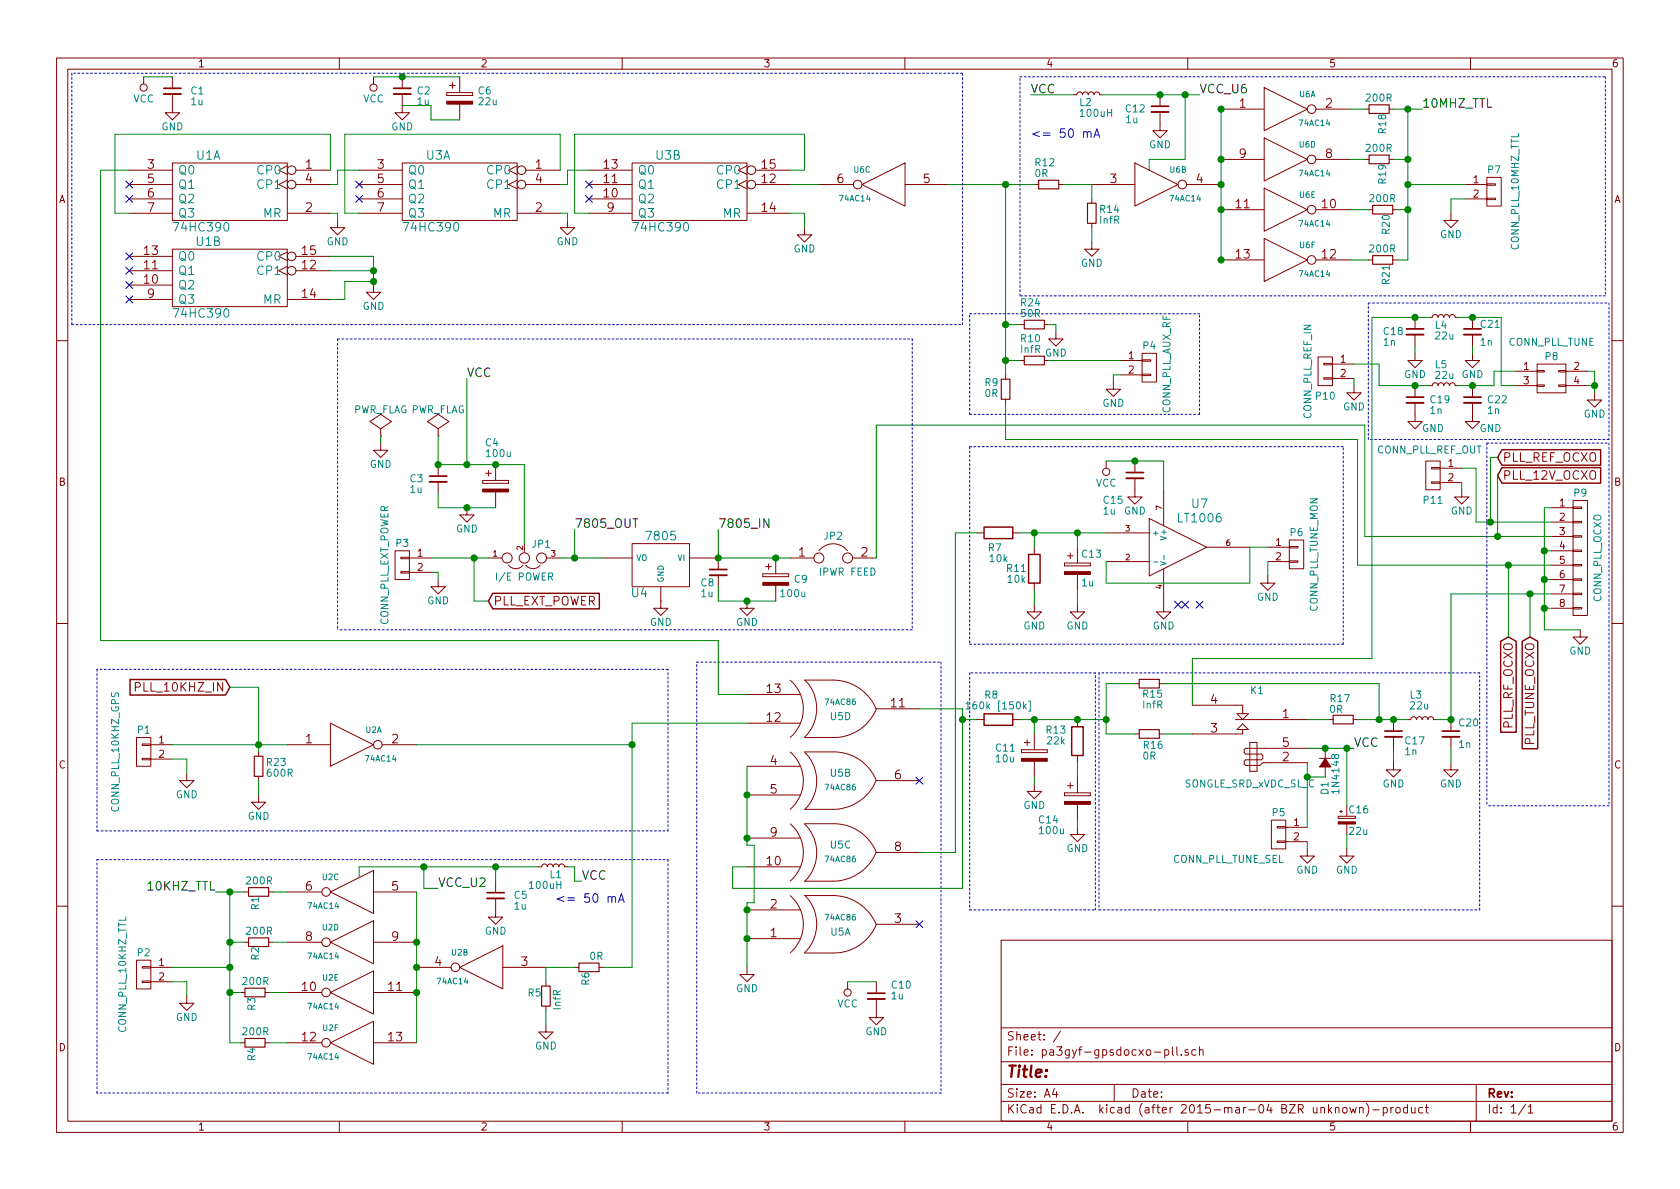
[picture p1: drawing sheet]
<svg xmlns="http://www.w3.org/2000/svg" width="297mm" height="210mm" viewBox="0 0 297 210" stroke-linecap="round" stroke-linejoin="round" font-family="sans-serif">
<defs><g id="words">
<text font-size="2.8" fill="#840000" x="178" y="190.5">Title:</text>
<g font-size="2.1">
<text x="182.2" y="16.5">VCC</text>
<text x="212.1" y="16.5">VCC_U6</text>
<text x="251.5" y="19">10MHZ_TTL</text>
<text x="82.5" y="66.7">VCC</text>
<text x="101.6" y="93.3">7805_OUT</text>
<text x="127" y="93.3">7805_IN</text>
<text x="239.4" y="132.1">VCC</text>
<text x="102.9" y="155.6">VCC</text>
<text x="26.3" y="157.5">10KHZ_TTL</text>
<text x="77.5" y="156.8">VCC_U2</text>
</g>
<g font-size="2.1" fill="#840000">
<text x="219.1" y="19">1</text>
<text x="234.4" y="19">2</text>
<text x="26.1" y="29.8">3</text>
<text x="54" y="29.8">1</text>
<text x="66.7" y="29.8">3</text>
<text x="94.7" y="29.8">1</text>
<text x="106.8" y="29.8">13</text>
<text x="134.7" y="29.8">15</text>
<text x="219.1" y="27.9">9</text>
<text x="234.4" y="27.9">8</text>
<text x="26.1" y="32.4">5</text>
<text x="26.1" y="34.9">6</text>
<text x="54" y="32.4">4</text>
<text x="66.7" y="32.4">5</text>
<text x="66.7" y="34.9">6</text>
<text x="94.7" y="32.4">4</text>
<text x="106.8" y="34.9">10</text>
<text x="106.8" y="32.4">11</text>
<text x="134.7" y="32.4">12</text>
<text x="148" y="32.4">6</text>
<text x="163.2" y="32.4">5</text>
<text x="196.3" y="32.4">3</text>
<text x="211.5" y="32.4">4</text>
<text x="26.1" y="37.5">7</text>
<text x="54" y="37.5">2</text>
<text x="66.7" y="37.5">7</text>
<text x="94.7" y="37.5">2</text>
<text x="107.4" y="37.5">9</text>
<text x="134.7" y="37.5">14</text>
<text x="218.5" y="36.8">11</text>
<text x="233.8" y="36.8">10</text>
<text x="25.5" y="47.6">11</text>
<text x="25.5" y="45.1">13</text>
<text x="53.4" y="47.6">12</text>
<text x="53.4" y="45.1">15</text>
<text x="218.5" y="45.7">13</text>
<text x="233.8" y="45.7">12</text>
<text x="25.5" y="50.2">10</text>
<text x="26.1" y="52.7">9</text>
<text x="53.4" y="52.7">14</text>
<text x="265.7" y="81.7">PLL_REF_OCXO</text>
<text x="265.7" y="84.8">PLL_12V_OCXO</text>
<text x="141.2" y="98.4">1</text>
<text x="152.2" y="98.4">2</text>
<text x="87.3" y="107.1">PLL_EXT_POWER</text>
<text x="24.5" y="122.3">PLL_10KHZ_IN</text>
<text x="135.6" y="122.5">13</text>
<text x="157.6" y="125.1">11</text>
<text x="214" y="124.5">4</text>
<text x="54" y="131.4">1</text>
<text x="69.3" y="131.4">2</text>
<text x="135.6" y="127.6">12</text>
<text x="214" y="129.5">3</text>
<text x="226.7" y="127">1</text>
<text x="267.5" y="129" transform="rotate(-90 267.5 129)">PLL_RF_OCXO</text>
<text x="271.3" y="131.9" transform="rotate(-90 271.3 131.9)">PLL_TUNE_OCXO</text>
<text x="136.2" y="135.2">4</text>
<text x="158.2" y="137.8">6</text>
<text x="226.7" y="134.6">2</text>
<text x="226.7" y="132.1">5</text>
<text x="136.2" y="140.3">5</text>
<text x="136.2" y="147.9">9</text>
<text x="135.6" y="153">10</text>
<text x="158.2" y="150.5">8</text>
<text x="54" y="157.5">6</text>
<text x="69.3" y="157.5">5</text>
<text x="136.2" y="160.6">2</text>
<text x="54" y="166.4">8</text>
<text x="69.3" y="166.4">9</text>
<text x="136.2" y="165.7">1</text>
<text x="158.2" y="163.2">3</text>
<text x="76.9" y="170.8">4</text>
<text x="92.1" y="170.8">3</text>
<text x="53.4" y="175.3">10</text>
<text x="68.7" y="175.3">11</text>
<text x="53.4" y="184.1">12</text>
<text x="68.7" y="184.1">13</text>
<text x="178" y="184">Sheet: /</text>
<text x="178" y="186.7">File: pa3gyf-gpsdocxo-pll.sch</text>
<text x="178" y="196.9">KiCad E.D.A. kicad (after 2015-mar-04 BZR unknown)-product</text>
<text x="178" y="194.1">Size: A4</text>
<text x="200" y="194.1">Date:</text>
<text x="263" y="194.1">Rev:</text>
<text x="263" y="196.9">Id: 1/1</text>
</g>
<g font-size="2.1" fill="#008484">
<text x="34.7" y="28.2">U1A</text>
<text x="75.3" y="28.2">U3A</text>
<text x="116" y="28.2">U3B</text>
<text x="31.5" y="30.9">Q0</text>
<text x="31.5" y="33.4">Q1</text>
<text x="31.5" y="35.9">Q2</text>
<text x="45.6" y="30.9">CP0</text>
<text x="45.6" y="33.4">CP1</text>
<text x="72.1" y="30.9">Q0</text>
<text x="72.1" y="33.4">Q1</text>
<text x="72.1" y="35.9">Q2</text>
<text x="86.3" y="30.9">CP0</text>
<text x="86.3" y="33.4">CP1</text>
<text x="112.8" y="35.9">Q2</text>
<text x="112.8" y="33.4">Q1</text>
<text x="112.8" y="30.9">Q0</text>
<text x="126.9" y="33.4">CP1</text>
<text x="126.9" y="30.9">CP0</text>
<text x="31.1" y="40.9">74HC390</text>
<text x="31.5" y="38.5">Q3</text>
<text x="46.5" y="38.5">MR</text>
<text x="71.7" y="40.9">74HC390</text>
<text x="72.1" y="38.5">Q3</text>
<text x="87.1" y="38.5">MR</text>
<text x="112.4" y="40.9">74HC390</text>
<text x="112.8" y="38.5">Q3</text>
<text x="127.8" y="38.5">MR</text>
<text x="31.5" y="46.1">Q0</text>
<text x="34.7" y="43.5">U1B</text>
<text x="45.6" y="46.1">CP0</text>
<text x="31.5" y="53.7">Q3</text>
<text x="31.5" y="51.2">Q2</text>
<text x="31.5" y="48.6">Q1</text>
<text x="45.6" y="48.6">CP1</text>
<text x="46.5" y="53.7">MR</text>
<text x="31.1" y="56.2">74HC390</text>
<text x="210.7" y="89.8">U7</text>
<text x="114.5" y="95.5">7805</text>
<text x="208.4" y="92.4">LT1006</text>
<text x="111.7" y="105.6">U4</text>
</g>
<g font-size="2.1" fill="#0000c2">
<text x="182.2" y="24.4">&lt;= 50 mA</text>
<text x="101" y="159.6">&lt;= 50 mA</text>
</g>
<g font-size="1.8" fill="#840000">
<text x="35" y="11.9">1</text>
<text x="85" y="11.9">2</text>
<text x="135" y="11.9">3</text>
<text x="185" y="11.9">4</text>
<text x="235" y="11.9">5</text>
<text x="285" y="11.9">6</text>
<text x="10.4" y="35.9">A</text>
<text x="260.5" y="32.4">1</text>
<text x="260.5" y="34.9">2</text>
<text x="285.4" y="35.9">A</text>
<text x="199.5" y="63.5">1</text>
<text x="237" y="64.1">1</text>
<text x="269.4" y="65.4">1</text>
<text x="278.3" y="65.4">2</text>
<text x="199.5" y="66">2</text>
<text x="237" y="66.7">2</text>
<text x="269.4" y="67.9">3</text>
<text x="278.3" y="67.9">4</text>
<text x="256.1" y="82.5">1</text>
<text x="10.4" y="85.9">B</text>
<text x="256.1" y="85.1">2</text>
<text x="275.7" y="89.5">1</text>
<text x="285.4" y="85.9">B</text>
<text x="275.7" y="92.1">2</text>
<text x="275.7" y="94.6">3</text>
<text x="73.8" y="98.4">1</text>
<text x="73.8" y="101">2</text>
<text x="225.6" y="96.5">1</text>
<text x="225.6" y="99.1">2</text>
<text x="275.7" y="97.1">4</text>
<text x="275.7" y="99.7">5</text>
<text x="275.7" y="102.2">6</text>
<text x="275.7" y="104.8">7</text>
<text x="275.7" y="107.3">8</text>
<text x="28.1" y="131.4">1</text>
<text x="10.4" y="135.9">C</text>
<text x="28.1" y="134">2</text>
<text x="285.4" y="135.9">C</text>
<text x="228.8" y="146">1</text>
<text x="228.8" y="148.6">2</text>
<text x="28.1" y="170.8">1</text>
<text x="28.1" y="173.3">2</text>
<text x="10.4" y="185.9">D</text>
<text x="285.4" y="185.9">D</text>
<text x="35" y="199.9">1</text>
<text x="85" y="199.9">2</text>
<text x="135" y="199.9">3</text>
<text x="185" y="199.9">4</text>
<text x="235" y="199.9">5</text>
<text x="285" y="199.9">6</text>
</g>
<g font-size="1.8" fill="#008484">
<text x="33.8" y="16.7">C1</text>
<text x="73.8" y="16.7">C2</text>
<text x="84.6" y="16.7">C6</text>
<text x="241.7" y="18">200R</text>
<text x="23.5" y="18.1">VCC</text>
<text x="28.5" y="23">GND</text>
<text x="33.8" y="18.6">1u</text>
<text x="64.2" y="18.1">VCC</text>
<text x="69.2" y="23">GND</text>
<text x="73.8" y="18.6">1u</text>
<text x="84.7" y="18.6">22u</text>
<text x="190.9" y="18.7">L2</text>
<text x="191.1" y="20.6">100uH</text>
<text x="199.1" y="19.9">C12</text>
<text x="199.1" y="21.8">1u</text>
<text x="245.1" y="23.5" transform="rotate(-90 245.1 23.5)">R18</text>
<text x="183.1" y="29.4">R12</text>
<text x="203.1" y="26.2">GND</text>
<text x="241.7" y="26.8">200R</text>
<text x="183" y="31.3">0R</text>
<text x="242.3" y="35.7">200R</text>
<text x="245.1" y="32.4" transform="rotate(-90 245.1 32.4)">R19</text>
<text x="263.1" y="30.7">P7</text>
<text x="194.5" y="39.5">InfR</text>
<text x="194.5" y="37.6">R14</text>
<text x="245.7" y="41.3" transform="rotate(-90 245.7 41.3)">R20</text>
<text x="57.7" y="43.4">GND</text>
<text x="98.4" y="43.4">GND</text>
<text x="140.3" y="44.6">GND</text>
<text x="191.1" y="47.2">GND</text>
<text x="242.3" y="44.6">200R</text>
<text x="254.6" y="42.1">GND</text>
<text x="268.5" y="44.1" transform="rotate(-90 268.5 44.1)">CONN_PLL_10MHZ_TTL</text>
<text x="245.7" y="50.2" transform="rotate(-90 245.7 50.2)">R21</text>
<text x="64.1" y="54.8">GND</text>
<text x="180.6" y="54.1">R24</text>
<text x="180.6" y="56.1">50R</text>
<text x="244.7" y="59.2">C18</text>
<text x="253.8" y="58.1">L4</text>
<text x="261.8" y="58">C21</text>
<text x="180.5" y="62.4">InfR</text>
<text x="180.6" y="60.5">R10</text>
<text x="184.7" y="63">GND</text>
<text x="202.1" y="61.8">P4</text>
<text x="244.6" y="61.1">1n</text>
<text x="253.8" y="65.1">L5</text>
<text x="253.8" y="60">22u</text>
<text x="261.8" y="61.1">1n</text>
<text x="266.6" y="61.1">CONN_PLL_TUNE</text>
<text x="273.3" y="63.7">P8</text>
<text x="174.2" y="68.3">R9</text>
<text x="174.2" y="70.2">0R</text>
<text x="194.9" y="71.9">GND</text>
<text x="232.7" y="70.7">P10</text>
<text x="248.2" y="66.8">GND</text>
<text x="253" y="71.3">C19</text>
<text x="253.8" y="67">22u</text>
<text x="258.4" y="66.8">GND</text>
<text x="263.1" y="71.3">C22</text>
<text x="62.4" y="73.1">PWR_FLAG PWR_FLAG</text>
<text x="206.9" y="73.2" transform="rotate(-90 206.9 73.2)">CONN_PLL_AUX_RF</text>
<text x="231.9" y="74.1" transform="rotate(-90 231.9 74.1)">CONN_PLL_REF_IN</text>
<text x="237.4" y="72.6">GND</text>
<text x="251.4" y="76.4">GND</text>
<text x="252.9" y="73.2">1n</text>
<text x="261.6" y="76.4">GND</text>
<text x="263" y="73.2">1n</text>
<text x="280" y="73.8">GND</text>
<text x="65.4" y="82.7">GND</text>
<text x="85.9" y="78.9">C4</text>
<text x="86.1" y="80.8">100u</text>
<text x="243.4" y="80.2">CONN_PLL_REF_OUT</text>
<text x="72.5" y="85.3">C3</text>
<text x="72.5" y="87.2">1u</text>
<text x="193.7" y="86">VCC</text>
<text x="195.2" y="89.1">C15</text>
<text x="251.8" y="89.1">P11</text>
<text x="278.3" y="87.8">P9</text>
<text x="80.6" y="94.2">GND</text>
<text x="145.7" y="95.4">JP2</text>
<text x="195.1" y="91">1u</text>
<text x="198.7" y="91">GND</text>
<text x="228.2" y="94.8">P6</text>
<text x="256.5" y="91">GND</text>
<text x="70.1" y="96.7">P3</text>
<text x="94.1" y="96.8">JP1</text>
<text x="145" y="101.8">IPWR FEED</text>
<text x="174.8" y="97.5">R7</text>
<text x="175.1" y="99.4">10k</text>
<text x="178.1" y="101.1">R11</text>
<text x="191.4" y="98.6">C13</text>
<text x="75.5" y="106.9">GND</text>
<text x="88" y="102.6">I/E POWER</text>
<text x="124" y="103.7">C8</text>
<text x="124" y="105.6">1u</text>
<text x="138.2" y="105.6">100u</text>
<text x="140.5" y="103">C9</text>
<text x="178.2" y="103">10k</text>
<text x="191.3" y="103.7">1u</text>
<text x="222.2" y="106.2">GND</text>
<text x="283.1" y="106.5" transform="rotate(-90 283.1 106.5)">CONN_PLL_OCXO</text>
<text x="68.7" y="110.7" transform="rotate(-90 68.7 110.7)">CONN_PLL_EXT_POWER</text>
<text x="114.9" y="110.7">GND</text>
<text x="130.1" y="110.7">GND</text>
<text x="180.9" y="111.3">GND</text>
<text x="188.5" y="111.3">GND</text>
<text x="203.8" y="111.3">GND</text>
<text x="233" y="108.2" transform="rotate(-90 233 108.2)">CONN_PLL_TUNE_MON</text>
<text x="277.4" y="115.7">GND</text>
<text x="171.8" y="125.4">160k [150k]</text>
<text x="174.1" y="123.5">R8</text>
<text x="202.1" y="125.3">InfR</text>
<text x="202.2" y="123.4">R15</text>
<text x="221.1" y="122.7">K1</text>
<text x="235.3" y="124.1">R17</text>
<text x="249.3" y="123.5">L3</text>
<text x="249.4" y="125.4">22u</text>
<text x="24.3" y="129.7">P1</text>
<text x="146.8" y="127.3">U5D</text>
<text x="185.1" y="129.7">R13</text>
<text x="185.2" y="131.6">22k</text>
<text x="235.1" y="126.1">0R</text>
<text x="248.5" y="131.6">C17</text>
<text x="258" y="128.4">C20</text>
<text x="47.2" y="135.4">R23</text>
<text x="47.3" y="137.3">600R</text>
<text x="146.8" y="137.3">U5B</text>
<text x="176.1" y="132.9">C11</text>
<text x="176.1" y="134.8">10u</text>
<text x="202.1" y="134.3">0R</text>
<text x="202.3" y="132.4">R16</text>
<text x="248.4" y="133.5">1n</text>
<text x="258" y="132.3">1n</text>
<text x="21" y="143.4" transform="rotate(-90 21 143.4)">CONN_PLL_10KHZ_GPS</text>
<text x="31.1" y="141.1">GND</text>
<text x="180.9" y="143">GND</text>
<text x="209.3" y="139.2">SONGLE_SRD_xVDC_SL_C</text>
<text x="234.9" y="140.5" transform="rotate(-90 234.9 140.5)">D1</text>
<text x="236.8" y="140" transform="rotate(-90 236.8 140)">1N4148</text>
<text x="238.6" y="143.8">C16</text>
<text x="244.4" y="139.2">GND</text>
<text x="254.6" y="139.2">GND</text>
<text x="43.8" y="145">GND</text>
<text x="183.7" y="145.6">C14</text>
<text x="183.9" y="147.5">100u</text>
<text x="225" y="144.3">P5</text>
<text x="238.6" y="147.6">22u</text>
<text x="97.3" y="155.3">L1</text>
<text x="146.8" y="150">U5C</text>
<text x="188.5" y="150.7">GND</text>
<text x="207.3" y="152.6">CONN_PLL_TUNE_SEL</text>
<text x="229.2" y="154.5">GND</text>
<text x="236.2" y="154.5">GND</text>
<text x="43.7" y="156.4">200R</text>
<text x="45.8" y="160.9" transform="rotate(-90 45.8 160.9)">R1</text>
<text x="90.9" y="158.9">C5</text>
<text x="91" y="160.8">1u</text>
<text x="93.8" y="157.2">100uH</text>
<text x="43.7" y="165.3">200R</text>
<text x="85.7" y="165.3">GND</text>
<text x="146.8" y="165.4">U5A</text>
<text x="24.3" y="169.1">P2</text>
<text x="45.8" y="169.7" transform="rotate(-90 45.8 169.7)">R2</text>
<text x="104.3" y="169.7">0R</text>
<text x="43.1" y="174.2">200R</text>
<text x="45.1" y="178.6" transform="rotate(-90 45.1 178.6)">R3</text>
<text x="93.4" y="176.2">R5</text>
<text x="99.1" y="178.5" transform="rotate(-90 99.1 178.5)">InfR</text>
<text x="104.2" y="174.2" transform="rotate(-90 104.2 174.2)">R6</text>
<text x="130.1" y="175.4">GND</text>
<text x="148" y="178.1">VCC</text>
<text x="157.6" y="176.7">1u</text>
<text x="157.7" y="174.8">C10</text>
<text x="22.3" y="182.5" transform="rotate(-90 22.3 182.5)">CONN_PLL_10KHZ_TTL</text>
<text x="31.1" y="180.5">GND</text>
<text x="43.1" y="183.1">200R</text>
<text x="94.6" y="185.6">GND</text>
<text x="153" y="183.1">GND</text>
<text x="45.1" y="187.5" transform="rotate(-90 45.1 187.5)">R4</text>
</g>
<g font-size="1.4" fill="#008484">
<text x="229.7" y="17.2">U6A</text>
<text x="229.8" y="22.3">74AC14</text>
<text x="229.7" y="26.1">U6D</text>
<text x="148.5" y="35.6">74AC14</text>
<text x="151" y="30.5">U6C</text>
<text x="206.9" y="30.5">U6B</text>
<text x="207" y="35.6">74AC14</text>
<text x="229.8" y="35">U6E</text>
<text x="229.8" y="31.2">74AC14</text>
<text x="229.8" y="40.1">74AC14</text>
<text x="229.8" y="43.9">U6F</text>
<text x="229.8" y="48.9">74AC14</text>
<text x="203.7" y="94.7">+</text>
<text x="206.2" y="95.2" transform="rotate(-90 206.2 95.2)">V+</text>
<text x="112.5" y="99.2">VO</text>
<text x="119.8" y="99.2">VI</text>
<text x="117.3" y="103" transform="rotate(-90 117.3 103)">GND</text>
<text x="146" y="124.7">74AC86</text>
<text x="64.6" y="129.6">U2A</text>
<text x="64.7" y="134.7">74AC14</text>
<text x="146" y="139.7">74AC86</text>
<text x="57" y="155.6">U2C</text>
<text x="146" y="152.4">74AC86</text>
<text x="54.6" y="160.7">74AC14</text>
<text x="57" y="164.5">U2D</text>
<text x="146" y="162.8">74AC86</text>
<text x="54.6" y="169.6">74AC14</text>
<text x="57" y="173.4">U2E</text>
<text x="79.9" y="169">U2B</text>
<text x="54.6" y="178.5">74AC14</text>
<text x="77.4" y="174">74AC14</text>
<text x="57.1" y="182.3">U2F</text>
<text x="54.6" y="187.4">74AC14</text>
</g>
<g font-size="1.4" fill="#840000">
<text x="199" y="94">3</text>
<text x="205.5" y="90.2" transform="rotate(-90 205.5 90.2)">7</text>
<text x="87.2" y="98.4">1</text>
<text x="92.5" y="97.3" transform="rotate(-90 92.5 97.3)">2</text>
<text x="97.5" y="98.4">3</text>
<text x="199" y="99.1">2</text>
<text x="216.8" y="96.5">6</text>
<text x="205.5" y="104.1" transform="rotate(-90 205.5 104.1)">4</text>
</g>
</g></defs>
<g fill="none" stroke="#840000" stroke-width=".18">
<path d="M10 10.3h277v189.9h-277zM12 12.2h273v186.1h-273zM25.4 13.6v1.3M30.5 16.6v3.3h1.2l-1.2 1.3-1.3-1.3h1.3M30.5 13.6v1.9M60 10.3v1.9M66 13.6v1.3M71.1 16.6v3.3h1.3l-1.3 1.3-1.3-1.3h1.3M71.1 13.6v1.9M79 16.4v.5zM79 16.9h4.6zM79 16.4h4.6z"/>
<path d="M79.5 15.1h1zM80 14.6v1zM81.3 13.6v2.8M81.3 18.4v2.8M83.6 16.4v.5zM110 10.3v1.9M160 10.3v1.9M189.9 16.8h.5l.1-.4 .3-.1 .4 .1 .2 .4 .1-.4 .3-.1 .4 .1 .2 .4 .1-.4 .3-.1 .4 .1 .2 .4 .1-.4 .3-.1 .5 .1 .1 .4h.5M205.1 19.8v3.3h-1.3l1.3 1.3 1.3-1.3h-1.3M205.1 16.8v1.9M210 10.3v1.9M215.9 19.3h7.6"/>
<path d="M223.5 15.5l7.6 3.8-7.6 3.8zM232.7 19.3h6.1M241.3 19.3h.8M245.6 19.3h.8M260 10.3v1.9M22.9 37.7h7.6M22.9 35.2h7.6M22.9 32.6h7.6M22.9 30.1h7.6M30.5 28.8h20.3v10.2h-20.3zM50.8 29.3l-1.5 .8 1.5 .8M50.8 31.9l-1.5 .7 1.5 .8"/>
<path d="M50.8 37.7h7.6M52.3 32.6h6.1M52.3 30.1h6.1M59.7 39v1.3h1.3l-1.3 1.2-1.3-1.2h1.3M63.5 37.7h7.6M63.5 35.2h7.6M63.5 32.6h7.6M63.5 30.1h7.6M71.1 28.8h20.3v10.2h-20.3zM91.4 29.3l-1.5 .8 1.5 .8M91.4 31.9l-1.5 .7 1.5 .8M91.4 37.7h7.7"/>
<path d="M93 32.6h6.1M93 30.1h6.1M100.3 39v1.3h1.3l-1.3 1.2-1.2-1.2h1.2M104.1 37.7h7.7M104.1 35.2h7.7M104.1 32.6h7.7M104.1 30.1h7.7M111.8 28.8h20.3v10.2h-20.3zM132.1 31.9l-1.5 .7 1.5 .8M132.1 29.3l-1.5 .8 1.5 .8M132.1 37.7h7.6M133.6 32.6h6.1"/>
<path d="M133.6 30.1h6.1M144.8 32.6h6.1M152.4 32.6l7.6-3.8v7.6zM160 32.6h7.6M182.9 32.6h.7M187.2 32.6h.8M193 32.6h7.7M193 35.2v.7M193 39.5v.8M200.7 28.8l7.6 3.8-7.6 3.8zM209.8 32.6h6.1M215.9 28.2h7.6"/>
<path d="M215.9 37.1h7.6M223.5 24.4l7.6 3.8-7.6 3.8zM223.5 33.3l7.6 3.8-7.6 3.8zM232.7 28.2h6.1M232.7 37.1h6.1M241.3 28.2h.8M241.9 37.1h.8M245.6 28.2h.8M246.3 37.1h.7M256.5 37.7v1.3h1.3l-1.3 1.3-1.2-1.3h1.2M259.1 35.2h3.8M259.1 32.6h3.8"/>
<path d="M262.9 35h1.5v.3h-1.5zM262.9 32.5h1.5v.3h-1.5zM262.9 31.4h2.5v5h-2.5zM22.9 53h7.6M22.9 50.4h7.6M22.9 47.9h7.6M22.9 45.3h7.6M30.5 44.1h20.3v10.1h-20.3zM50.8 47.1l-1.5 .8 1.5 .7M50.8 44.6l-1.5 .7 1.5 .8M50.8 53h7.6M52.3 47.9h6.1"/>
<path d="M52.3 45.3h6.1M66 50.4v1.3h1.3l-1.3 1.3-1.2-1.3h1.2M142.2 40.3v1.2h1.3l-1.3 1.3-1.2-1.3h1.2M180.3 57.4h.8M184.7 57.4h.7M186.7 58.7v1.2h1.3l-1.3 1.3-1.3-1.3h1.3M193 42.8v1.3h1.3l-1.3 1.2-1.2-1.2h1.2M215.9 46h7.6M223.5 42.2l7.6 3.8-7.6 3.8zM232.7 46h6.1M241.9 46h.8M246.3 46h.7"/>
<path d="M250.2 56.1v1.9M250.2 59.2v2M252.7 56.1h.5l.2-.3 .2-.2 .5 .1 .2 .4 .1-.3 .3-.2 .4 .1 .2 .4 .1-.3 .3-.2 .4 .1 .2 .4 .1-.3 .3-.2 .4 .1 .2 .4h.5M260.3 56.1v1.9M260.3 59.2v2M10 60.2h2M67.3 77.1h.1M67.3 75.8l1.9-1.3-1.9-1.2-1.9 1.2 1.9 1.3v1.3M67.3 78.4v1.2h1.3l-1.3 1.3-1.3-1.3h1.3M77.5 77.1h.1M77.5 75.8l1.9-1.3-1.9-1.2-1.9 1.2 1.9 1.3v1.3M177.8 66.3v.8"/>
<path d="M177.8 70.6v.8M180.3 63.7h.8M184.7 63.7h.7M196.8 67.6v1.2h1.3l-1.3 1.3-1.2-1.3h1.2M198.1 63.7h3.8M198.1 66.3h3.8M201.9 66.2h1.6v.2h-1.6zM201.9 63.6h1.6v.3h-1.6zM201.9 62.5h2.6v5.1h-2.6zM233 63.1h2.6v5.1h-2.6zM234.1 66.8h1.5v.3h-1.5zM234.1 64.3h1.5v.2h-1.5z"/>
<path d="M235.6 64.4h3.8M235.6 66.9h3.8M239.4 68.2v1.3h1.3l-1.3 1.2-1.3-1.2h1.3M250.2 62.5v1.2h1.3l-1.3 1.3-1.3-1.3h1.3M250.2 71.2v3.3h1.3l-1.3 1.3-1.3-1.3h1.3M250.2 68.2v1.9M252.7 68.2h.5l.2-.3 .2-.2 .5 .1 .2 .4 .1-.3 .3-.2 .4 .1 .2 .4 .1-.3 .3-.2 .4 .1 .2 .4 .1-.3 .3-.2 .4 .1 .2 .4h.5M260.3 62.5v1.2h1.3l-1.3 1.3-1.2-1.3h1.2M260.3 71.2v3.3h1.3l-1.3 1.3-1.2-1.3h1.2M260.3 68.2v1.9M268 65.7h3.8M268 68.2h3.8"/>
<path d="M271.8 68.1h1.2v.2h-1.2zM271.8 65.5h1.2v.3h-1.2zM271.8 64.4h5.1v5.1h-5.1zM275.6 68.1h1.3v.2h-1.3zM275.6 65.5h1.3v.3h-1.3zM276.9 65.7h3.8M276.9 68.2h3.8M281.9 69.5v1.2h1.3l-1.3 1.3-1.2-1.3h1.2M285 60.2h2M69.8 97.4h2.6v5.1h-2.6zM70.9 98.5h1.5v.3h-1.5zM72.4 98.7h3.8"/>
<path d="M77.5 82.2v1.9M77.5 85.2v2M82.5 89.8v1.3h1.3l-1.3 1.2-1.2-1.2h1.2M85.3 85v.5zM85.3 85.5h4.6zM85.3 85h4.6zM85.9 83.7h1zM86.4 83.2v1zM86.4 98.7h2.4M87.6 82.2v2.8M87.6 87v2.8M89.9 85v.5z"/>
<path d="M89.9 99.9a1.63 1.63 0 0 0 2.6 0M93 99.9a1.63 1.63 0 0 0 2.5 0M96.6 98.7h2.5M106.7 98.7h5.1M111.8 96.1h10.1v7.7h-10.1zM121.9 98.7h5.1v1.9M135.9 99.7v1zM137.2 98.7v2.8M139.7 98.7h4.2M144.8 97.4a3.2 3.2 0 0 1 5 0M150.7 98.7h4.2M172.7 94.2h1.3"/>
<path d="M179.1 94.2h1.2M182.9 96.8v1.2M188.2 99.6v.5zM188.2 99.6h4.6zM188.7 98.3h1zM189.2 97.8v1zM190.5 96.8v2.8M192.8 99.6v.5zM195.6 94.2h7.6M195.6 99.3h7.6M195.6 81.5v1.3M200.7 84.6v3.3h1.2l-1.2 1.2-1.3-1.2h1.3"/>
<path d="M200.7 81.5v1.9M203.2 91.7l10.2 5.1-10.2 5zM205.7 86.6v6.4M213.4 96.8h7.6M224.2 99.3h3.8M224.2 96.8h3.8M228 99.2h1.5v.2h-1.5zM228 96.6h1.5v.3h-1.5zM228 95.5h2.5v5.1h-2.5zM252.1 81.5h2.5v5.1h-2.5zM253.1 85.2h1.5v.3h-1.5zM253.1 82.7h1.5v.2h-1.5z"/>
<path d="M254.6 82.8h3.8M254.6 85.3h3.8M258.4 86.6v1.3h1.3l-1.3 1.2-1.2-1.2h1.2M274.3 89.8h3.8M274.3 92.3h3.8M274.3 94.9h3.8M274.3 97.4h3.8M274.3 99.9h3.8M278.1 88.5h2.6v20.3h-2.6zM278.1 99.8h1.6v.3h-1.6zM278.1 97.3h1.6v.2h-1.6zM278.1 94.7h1.6v.3h-1.6z"/>
<path d="M278.1 92.2h1.6v.3h-1.6zM278.1 89.7h1.6v.2h-1.6zM10 110.3h2M70.9 101.1h1.5v.2h-1.5zM72.4 101.2h3.8M77.5 102.5v1.3h1.2l-1.2 1.2-1.3-1.2h1.3M116.8 103.8v3.8h1.3l-1.3 1.2-1.2-1.2h1.2M127 101.7v2.1M132.1 106.3v1.3h1.2l-1.2 1.2-1.3-1.2h1.3M134.9 101.5v.5zM134.9 102h4.5zM134.9 101.5h4.5z"/>
<path d="M135.4 100.2h1zM137.2 103.5v2.8M139.4 101.5v.5zM182.9 106.9v1.3h1.2l-1.2 1.3-1.3-1.3h1.3M182.9 103.1v1.3M188.2 100.1h4.6zM190.5 106.9v1.3h1.3l-1.3 1.3-1.3-1.3h1.3M190.5 101.6v2.8M205.7 100.6v7.6h1.3l-1.3 1.3-1.2-1.3h1.2M224.2 101.8v1.3h1.2l-1.2 1.3-1.3-1.3h1.3M274.3 102.5h3.8M274.3 105h3.8"/>
<path d="M274.3 107.6h3.8M278.1 107.4h1.6v.3h-1.6zM278.1 104.9h1.6v.3h-1.6zM278.1 102.4h1.6v.2h-1.6zM279.4 111.4v1.2h1.3l-1.3 1.3-1.3-1.3h1.3M285 110.3h2M23.9 121.5l.8-.1 .1-.2-.1-.4-.2-.1h-.6v1.5M24.1 130.4h2.6v5.1h-2.6zM25.1 134.1h1.6v.3h-1.6zM25.1 131.6h1.6v.2h-1.6zM26.7 131.7h3.8M26.7 134.2h3.8"/>
<path d="M33 136.8v1.2h1.3l-1.3 1.3-1.3-1.3h1.3M45.7 133v.7M45.7 137.3v.7M50.8 131.7h7.6M58.4 127.9l7.6 3.8-7.6 3.8zM67.6 131.7h6.1M132.1 135.5h9.4M132.1 127.9h9.4M132.1 122.8h9.4M139.7 133a6.7 6.7 0 0 1 0 10.1M139.7 120.3a6.7 6.7 0 0 1 0 10.1M142.2 133h5.1a8 8 0 0 1 7.6 5h7.7"/>
<path d="M142.2 120.3h5.1a8.3 8.3 0 0 1 7.6 5.1M142.3 133a7.1 7.1 0 0 1 0 10.1M142.3 120.3a7.1 7.1 0 0 1 0 10.1M154.9 138a8.3 8.3 0 0 1-7.6 5.1h-5.1M154.9 125.3a8.1 8.1 0 0 1-7.6 5.1h-5.1M154.9 125.3h7.7M172.7 127.2h1.3M179.1 127.2h1.2M180.6 132.6v.5zM180.6 133.1h4.6zM180.6 132.6h4.6zM181.1 131.3h1z"/>
<path d="M181.6 130.8v1zM182.9 138.7v1.2h1.2l-1.2 1.3-1.3-1.3h1.3M182.9 129.8v2.8M182.9 134.6v2.8M185.2 132.6v.5zM188.7 138.9h1zM189.2 138.4v1zM190.5 127.2v1.3M190.5 133.6v1.3M190.5 137.4v2.8M200.7 120.9h.7M200.7 129.8h.7"/>
<path d="M205 120.9h.7M205 129.8h.7M210.8 124.7h8.9v1.5M218.4 127.2h12.7M218.7 126.2h2l-1 1zM219.7 129v.8h-8.9M219.7 128l1 1h-2zM221 131.3h1.2v5.1h-1.2zM231.1 132.3h-10.9l-.2 .3v.5l.2 .2h2.8l.3 .3v.5l-.3 .3h-2.8l-.2 .2v.5l.2 .3h2.6l.5-.5h7.8M233.3 134.1h2M234.3 132.3v1.8M234.3 135.6v1.8"/>
<path d="M234.9 127.2h.8M239.3 127.2h.7M246.4 134.9v1.2h1.2l-1.2 1.3-1.3-1.3h1.3M246.4 127.2v2M246.4 130.3v2M248.9 127.2h.5l.2-.3 .2-.2 .5 .2 .1 .3 .2-.3 .3-.2 .4 .2 .2 .3 .1-.3 .3-.2 .4 .2 .2 .3 .1-.3 .3-.2 .4 .2 .2 .3h.5M256.5 134.9v1.2h1.3l-1.3 1.3-1.2-1.3h1.2M256.5 127.2v2M256.5 130.3v2M43.2 157.7h.7M45.7 140.6v1.3h1.3l-1.3 1.2-1.3-1.2h1.3M47.5 157.7h.8"/>
<path d="M50.8 157.7h6.1M58.4 157.7l7.6-3.8v7.6zM66 157.7h7.7M87.6 158.9v3.3h1.3l-1.3 1.2-1.2-1.2h1.2M87.6 155.8v1.9M95.2 153.3h.6l.1-.3 .3-.2 .4 .1 .2 .4 .1-.3 .3-.2 .4 .1 .2 .4 .1-.3 .3-.2 .4 .1 .2 .4 .1-.3 .3-.2 .4 .1 .2 .4h.5M132.1 140.6h9.4M132.1 148.2h9.4M132.1 153.3h9.4M139.7 158.4a6.7 6.7 0 0 1 0 10.1M139.7 145.7a6.7 6.7 0 0 1 0 10.1M142.2 158.4h5.1a8.3 8.3 0 0 1 7.6 5.1"/>
<path d="M142.2 145.7h5.1a8 8 0 0 1 7.6 5M142.3 145.7a7.1 7.1 0 0 1 0 10.1M142.3 158.4a7.1 7.1 0 0 1 0 10.1M154.9 150.7a8.3 8.3 0 0 1-7.6 5.1h-5.1M154.9 150.7h7.7M188.2 140.2v.5zM188.2 140.7h4.6zM188.2 140.2h4.6zM190.5 146.3v1.3h1.3l-1.3 1.2-1.3-1.2h1.3M190.5 142.2v2.8M192.8 140.2v.5zM224.8 145h2.5v5.1h-2.5z"/>
<path d="M225.8 148.7h1.5v.3h-1.5zM225.8 146.2h1.5v.2h-1.5zM227.3 146.3h3.8M227.3 148.8h3.8M231.1 150.1v1.3h1.3l-1.3 1.2-1.2-1.2h1.2M236.6 144.3h3v.4h-3zM236.9 143.5h.5M237.1 143.3v.5M238.1 150.1v1.3h1.3l-1.3 1.2-1.2-1.2h1.2M238.1 145.7v1.9M10 160.2h2M24.1 169.8h2.6v5.1h-2.6z"/>
<path d="M25.1 173.5h1.6v.2h-1.6zM25.1 170.9h1.6v.3h-1.6zM26.7 171.1h3.8M26.7 173.6h3.8M33 176.1v1.3h-1.3l1.3 1.3 1.3-1.3h-1.3M42.5 175.5h.8M43.2 166.6h.7M46.9 175.5h.7M47.5 166.6h.8M50.8 166.6h6.1M50.8 175.5h6.1M58.4 166.6l7.6-3.8v7.6z"/>
<path d="M58.4 175.5l7.6-3.8v7.6zM66 166.6h7.7M66 175.5h7.7M73.7 171.1h6.1M81.3 171.1l7.6-3.8v7.6zM88.9 171.1h7.6M96.5 173.6v.8M96.5 177.9v.8M101.6 171.1h.8M105.9 171.1h.8M132.1 171.1v1.2h1.2l-1.2 1.3-1.3-1.3h1.3M132.1 166h9.4"/>
<path d="M132.1 160.9h9.4M149.9 173.6v1.3M154.9 163.4a8.1 8.1 0 0 1-7.6 5.1h-5.1M154.9 176.7v3.3h1.3l-1.3 1.2-1.2-1.2h1.2M154.9 163.4h7.7M154.9 173.6v1.9M177 166.3h108v32h-108zM285 160.2h2M42.5 184.4h.8M46.9 184.4h.7M50.8 184.4h6.1M58.4 184.4l7.6-3.8v7.6z"/>
<path d="M60 198.3v1.9M66 184.4h7.7M96.5 181.2v1.3h-1.3l1.3 1.3 1.3-1.3h-1.3M110 198.3v1.9M160 198.3v1.9M177 194.8h108M177 191.8h108M177 187.8h108M177 181.8h108M186.4 192.5l-.3 1h.9M186.8 193v1M187.5 182.3l-1.3 2"/>
<path d="M197 191.8v3M205.9 185.7l.5-.1 .3 .3-.2 .6h-.6M205.9 185.6v1.5M207.3 185.1v1.3l.2 .2M208.1 185.1v1.3l.2 .2M208.9 186.5v.1M210 198.3v1.9M210.1 185.7a.37 .37 0 0 0-.6 .1l.1 .2 .5 .2 .1 .1-.3 .3-.4-.1M211.4 185.7l-.4-.1-.3 .3 .1 .6 .2 .1 .4-.1M212.1 185.7l.2-.1 .4 .1v.9M212.1 185.1v1.5M237.5 196l.2-.2 .4 .2 .1 .5-.2 .2-.3 .1-.2-.1z"/>
<path d="M238.7 195.8l.3 1 .2-.7 .3 .7 .3-1M240.4 196l.2-.2 .4 .1v.9M240.4 195.8v1M241.6 195.1a1.71 1.71 0 0 1 0 2.3M242.7 196.3h1.2M244.6 195.9l.4-.1 .3 .3-.1 .6h-.6M244.6 195.8v1.5M245.9 195.8v1M246.4 195.8l-.5 .3M246.9 196l.2-.2 .4 .2 .1 .5-.2 .2-.3 .1-.2-.1zM248.8 195.9l-.4-.1-.3 .3 .1 .6 .2 .1 .4-.1M248.8 195.3v1.5"/>
<path d="M249.6 195.8v.9l.4 .1 .2-.1M250.2 195.8v1M251.5 195.9l-.4-.1-.3 .3 .1 .6 .2 .1 .4-.1M252 195.8h.6M252.2 195.3v1.3l.4 .2M260 198.3v1.9M261 191.8v6.5M269.7 195.2l-1.2 2M270.2 195.8l.4-.5v1.5M270.2 196.8h.8"/>
<circle cx="25.4" cy="15.5" r=".63"/>
<circle cx="66" cy="15.5" r=".63"/>
<circle cx="231.9" cy="19.3" r=".76"/>
<circle cx="51.6" cy="30.1" r=".76"/>
<circle cx="51.6" cy="32.6" r=".76"/>
<circle cx="92.2" cy="32.6" r=".76"/>
<circle cx="92.2" cy="30.1" r=".76"/>
<circle cx="132.8" cy="30.1" r=".76"/>
<circle cx="132.8" cy="32.6" r=".76"/>
<circle cx="151.6" cy="32.6" r=".76"/>
<circle cx="209" cy="32.6" r=".76"/>
<circle cx="231.9" cy="37.1" r=".76"/>
<circle cx="231.9" cy="28.2" r=".76"/>
<circle cx="51.6" cy="45.3" r=".76"/>
<circle cx="51.6" cy="47.9" r=".76"/>
<circle cx="231.9" cy="46" r=".76"/>
<circle cx="89.7" cy="98.7" r=".89"/>
<circle cx="92.7" cy="98.7" r=".91"/>
<circle cx="95.8" cy="98.7" r=".89"/>
<circle cx="144.8" cy="98.7" r=".89"/>
<circle cx="149.9" cy="98.7" r=".89"/>
<circle cx="195.6" cy="83.4" r=".63"/>
<circle cx="66.8" cy="131.7" r=".76"/>
<circle cx="57.7" cy="157.7" r=".76"/>
<circle cx="57.7" cy="166.6" r=".76"/>
<circle cx="57.7" cy="175.5" r=".76"/>
<circle cx="80.5" cy="171.1" r=".76"/>
<circle cx="149.9" cy="175.5" r=".63"/>
<circle cx="57.7" cy="184.4" r=".76"/>
</g>
<g fill="none" stroke="#840000" stroke-width=".2">
<path d="M242.1 18.5h3.5v1.6h-3.5zM183.6 31.9h3.6v1.5h-3.6zM192.3 35.9h1.5v3.6h-1.5zM242.1 27.4h3.5v1.6h-3.5zM242.7 36.3h3.6v1.5h-3.6zM181.1 56.6h3.6v1.6h-3.6zM242.7 45.2h3.6v1.5h-3.6zM177 67.1h1.6v3.5h-1.6zM181.1 63h3.6v1.5h-3.6zM45 133.7h1.5v3.6h-1.5zM201.4 120.1h3.6v1.6h-3.6zM201.4 129h3.6v1.6h-3.6z"/>
<path d="M235.7 126.5h3.6v1.5h-3.6zM43.9 157h3.6v1.5h-3.6zM43.3 174.7h3.6v1.6h-3.6zM43.9 165.9h3.6v1.5h-3.6zM95.8 174.4h1.5v3.5h-1.5zM102.4 170.3h3.5v1.5h-3.5zM43.3 183.6h3.6v1.6h-3.6z"/>
</g>
<path d="M265.6 79.5h17.4v2.8h-17.4l-.8-1.4zM174 93.2h5.1v2h-5.1zM181.9 98h2v5.1h-2zM265.6 82.7h17.4v2.7h-17.4l-.8-1.3zM87.1 104.9h18.9v2.8h-18.9l-.7-1.4zM265.3 113.4l1.4-.8 1.4 .8v16.1h-2.8zM269.1 113.4l1.4-.8 1.4 .8v19h-2.8zM23 120.2h16.9l.7 1.3-.7 1.4h-16.9zM174 126.2h5.1v2.1h-5.1zM189.5 128.5h2v5.1h-2z" fill="none" stroke="#840000" stroke-width=".25"/>
<path d="M204 99.4h.7M205.2 99.3l1 .3-1 .4M205.8 98.2v.8M170.8 124.5l.3-.4v1.3M170.8 125.4h.7M181.1 124.9l.4 .5M181.5 124.5l-.5 .5M181.9 124h.3v1.8h-.3" fill="none" stroke="#008484" stroke-width=".18"/>
<g fill="#840000" stroke="#840000" stroke-width=".18">
<path d="M180.6 134.1h4.6v.5h-4.6z"/>
<path d="M188.2 141.7h4.6v.5h-4.6z"/>
<path d="M85.3 86.5h4.6v.5h-4.6z"/>
<path d="M188.2 101.1h4.6v.5h-4.6z"/>
<path d="M236.6 145.3h3v.4h-3z"/>
<path d="M234.3 134.1l1 1.5h-2z"/>
<path d="M134.9 103h4.5v.5h-4.5z"/>
<path d="M79 17.9h4.6v.5h-4.6z"/>
</g>
<g fill="none" stroke="#000084" stroke-width=".18">
<path d="M22.3 32l1.2 1.2M22.3 34.6l1.2 1.2M23.5 32l-1.2 1.2M23.5 34.6l-1.2 1.2M62.9 32l1.2 1.2M62.9 34.6l1.2 1.2M64.1 32l-1.2 1.2M64.1 34.6l-1.2 1.2M103.5 32l1.2 1.2M103.5 34.6l1.2 1.2M104.7 32l-1.2 1.2M104.7 34.6l-1.2 1.2"/>
<path d="M22.3 44.7l1.2 1.2M22.3 47.3l1.2 1.2M22.3 49.8l1.2 1.2M22.3 52.3l1.2 1.3M23.5 44.7l-1.2 1.2M23.5 47.3l-1.2 1.2M23.5 49.8l-1.2 1.2M23.5 52.3l-1.2 1.3M207.7 106.3l1.2 1.2M208.9 106.3l-1.2 1.2M208.9 106.3l1.3 1.2M210.2 106.3l-1.3 1.2"/>
<path d="M211.5 106.3l1.2 1.2M212.7 106.3l-1.2 1.2M162 137.4l1.2 1.3M163.2 137.4l-1.2 1.3M162 162.8l1.2 1.3M163.2 162.8l-1.2 1.3"/>
</g>
<g fill="none" stroke="#840000" stroke-width=".33">
<path d="M29 16.6h3M69.6 16.6h3M203.6 19.8h3M248.7 59.2h3M258.8 59.2h3.1M248.7 71.2h3M258.8 71.2h3.1M75.9 85.2h3.1M199.1 84.6h3.1M125.5 101.7h3M244.9 130.3h3M255 130.3h3.1"/>
<path d="M86.1 158.9h3.1M153.4 176.7h3.1"/>
</g>
<g fill="none" stroke="#840000" stroke-width=".3">
<path d="M29 15.6h3M69.6 15.6h3M203.6 18.8h3M248.7 58.2h3M258.8 58.2h3.1M248.7 70.2h3M258.8 70.2h3.1M75.9 84.2h3.1M199.1 83.6h3.1M125.5 100.7h3M244.9 129.3h3M255 129.3h3.1"/>
<path d="M86.1 157.9h3.1M153.4 175.6h3.1"/>
</g>
<g fill="none" stroke="#008400" stroke-width=".18">
<path d="M25.4 13.6h5.1M66 13.6h15.3M71.1 18.7h5.1v2.5h5.1M182.2 16.8h7.7M194.9 16.8h17.2M209.5 16.8v11.4h-6.3v1.9M215.9 19.3v26.7M238.8 19.3h2.5M246.4 19.3h5.1M248.9 19.3v26.7h-1.9M22.9 30.1h-5.1v83.2h109.2v9.5h5.1M58.4 30.1v-6.4h-38.1v14h2.6"/>
<path d="M58.4 37.7h1.3v1.3M63.5 30.1h-3.8v2.5h-1.3M99.1 30.1v-6.4h-38.1v14h2.5M99.1 37.7h1.2v1.3M104.1 30.1h-3.8v2.5h-1.2M139.7 32.6h5.1M139.7 30.1h2.5v-6.4h-40.6v14h2.5M139.7 37.7h2.5v2.6M167.6 32.6h15.3M177.8 32.6v33.7M188 32.6h5v2.6M238.8 37.1h3.1"/>
<path d="M238.8 28.2h2.5M246.4 28.2h2.5M247 37.1h1.9M248.9 32.6h10.2M259.1 35.2h-2.6v2.5M58.4 45.3h7.6v5.1M58.4 47.9h7.6M66 49.8h-5v3.2h-2.6M177.8 57.4h2.5M185.4 57.4h1.3v1.3M193 40.3v2.5M238.8 46h3.1"/>
<path d="M252.7 56.1h-10.1v60.4h-31.8v8.2M257.8 56.1h7.6v12.1h2.6M67.3 77.1v1.3M77.5 77.1v5.1h15.2v13.9M82.5 66.9v15.3M177.8 71.4v6.3h62.2v22.2h34.3M177.8 63.7h2.5M185.4 63.7h12.7M198.1 66.3h-1.3v1.3M239.4 64.4h4.4v3.8h8.9M239.4 66.9v1.3M250.2 61.2v1.3"/>
<path d="M260.3 61.2v1.3M268 65.7h-3.8v2.5h-6.4M280.7 68.2h1.2M280.7 65.7h1.2v3.8M76.2 98.7h10.2M77.5 87.2v2.6h10.1M83.8 98.7v7.6h2.6M99.1 98.7h7.6M101.6 93.6v5.1M127 93.6v5.1h12.7M172.7 94.2h-3.8v56.5h-6.3M180.3 94.2h15.3"/>
<path d="M182.9 94.2v2.6M190.5 94.2v2.6M195.6 81.5h10.1v5.1M224.2 96.8h-3.2v6.3h-25.4v-3.8M224.2 99.3v2.5M258.4 82.8h2.6v9.5h13.3M258.4 85.3v1.3M264.8 84.1h.1M264.8 84.1v10.8M264.8 80.9h-1.3v11.4M266.7 99.9v12.7M273 97.4h1.3"/>
<path d="M274.3 89.8h-1.3v21.6h6.4M274.3 94.9h-33v-19.7h-86.4v23.5M76.2 101.2h1.3v1.3M116.8 106.3h.1M127 103.8v2.5h10.2M182.9 104.4v2.5M190.5 104.4v2.5M270.5 105v7.6M273 102.5h1.3M273 107.6h1.3M274.3 105h-17.8v22.2h-2.5M30.5 134.2h2.5v2.6"/>
<path d="M30.5 131.7h20.3M40.6 121.5h5.1v11.5M45.7 138v2.6M73.7 131.7h38.1M132.1 127.9h-20.3v43.2h-5.1M132.1 135.5v14h1.2v10.1h-1.2v11.5M162.6 125.3h7.6v31.8h-40.7v-3.8h2.6M170.2 127.2h2.5M180.3 127.2h15.3M182.9 127.2v2.6M182.9 137.4v1.3M190.5 134.9v2.5"/>
<path d="M200.7 120.9h-5.1v8.9h5.1M205.7 120.9h38.1v6.3M205.7 129.8h5.1M231.1 127.2h3.8M231.1 134.9v11.4M231.1 132.3h8.3M231.1 137.4h3.2M238.1 132.3v10.2M240 127.2h8.9M246.4 132.3v2.6M256.5 132.3v2.6M38.1 157.7h5.1"/>
<path d="M40.6 157.7v26.7h1.9M48.3 157.7h2.5M73.7 157.7v26.7M74.9 153.3v3.8h2.6M87.6 153.3v2.5M95.2 153.3h-31.7v1.9M100.3 153.3h1.3v2.5h1.3M190.5 145v1.3M231.1 148.8v1.3M238.1 147.6v2.5M30.5 173.6h2.5v2.5M30.5 171.1h10.1"/>
<path d="M40.6 175.5h1.9M40.6 166.6h2.6M47.6 175.5h3.2M48.3 166.6h2.5M96.5 178.7v2.5M101.6 171.1h-5.1v2.5M149.9 173.6h5M47.6 184.4h3.2"/>
</g>
<g fill="#008400" stroke="#008400" stroke-width=".25">
<circle cx="248.9" cy="37.1" r=".51"/>
<circle cx="248.9" cy="28.2" r=".51"/>
<circle cx="215.9" cy="37.1" r=".51"/>
<circle cx="215.9" cy="28.2" r=".51"/>
<circle cx="270.5" cy="105" r=".51"/>
<circle cx="250.2" cy="56.1" r=".51"/>
<circle cx="260.3" cy="68.2" r=".51"/>
<circle cx="260.3" cy="56.1" r=".51"/>
<circle cx="281.9" cy="68.2" r=".51"/>
<circle cx="243.8" cy="127.2" r=".51"/>
<circle cx="256.5" cy="127.2" r=".51"/>
<circle cx="246.4" cy="127.2" r=".51"/>
<circle cx="190.5" cy="127.2" r=".51"/>
<circle cx="132.1" cy="140.6" r=".51"/>
<circle cx="132.1" cy="148.2" r=".51"/>
<circle cx="132.1" cy="160.9" r=".51"/>
<circle cx="132.1" cy="166" r=".51"/>
<circle cx="182.9" cy="127.2" r=".51"/>
<circle cx="177.8" cy="32.6" r=".51"/>
<circle cx="248.9" cy="32.6" r=".51"/>
<circle cx="40.6" cy="175.5" r=".51"/>
<circle cx="40.6" cy="166.6" r=".51"/>
<circle cx="73.7" cy="175.5" r=".51"/>
<circle cx="73.7" cy="166.6" r=".51"/>
<circle cx="40.6" cy="171.1" r=".51"/>
<circle cx="111.8" cy="131.7" r=".51"/>
<circle cx="177.8" cy="63.7" r=".51"/>
<circle cx="266.7" cy="99.9" r=".51"/>
<circle cx="182.9" cy="94.2" r=".51"/>
<circle cx="190.5" cy="94.2" r=".51"/>
<circle cx="200.7" cy="81.5" r=".51"/>
<circle cx="82.6" cy="82.2" r=".51"/>
<circle cx="82.6" cy="89.8" r=".51"/>
<circle cx="273" cy="97.4" r=".51"/>
<circle cx="273" cy="102.5" r=".51"/>
<circle cx="273" cy="107.6" r=".51"/>
<circle cx="264.8" cy="94.9" r=".51"/>
<circle cx="263.5" cy="92.3" r=".51"/>
<circle cx="66" cy="47.9" r=".51"/>
<circle cx="66" cy="49.8" r=".51"/>
<circle cx="238.1" cy="132.3" r=".51"/>
<circle cx="83.8" cy="98.7" r=".51"/>
<circle cx="132.1" cy="106.3" r=".51"/>
<circle cx="195.6" cy="127.2" r=".51"/>
<circle cx="137.2" cy="98.7" r=".51"/>
<circle cx="87.6" cy="82.2" r=".51"/>
<circle cx="77.5" cy="82.2" r=".51"/>
<circle cx="127" cy="98.7" r=".51"/>
<circle cx="234.3" cy="132.3" r=".51"/>
<circle cx="215.9" cy="19.3" r=".51"/>
<circle cx="215.9" cy="32.6" r=".51"/>
<circle cx="215.9" cy="46" r=".51"/>
<circle cx="73.7" cy="171.1" r=".51"/>
<circle cx="205.1" cy="16.8" r=".51"/>
<circle cx="45.7" cy="131.7" r=".51"/>
<circle cx="87.6" cy="153.3" r=".51"/>
<circle cx="101.6" cy="98.7" r=".51"/>
<circle cx="250.2" cy="68.2" r=".51"/>
<circle cx="209.6" cy="16.8" r=".51"/>
<circle cx="74.9" cy="153.3" r=".51"/>
<circle cx="40.6" cy="157.7" r=".51"/>
<circle cx="248.9" cy="19.3" r=".51"/>
<circle cx="231.1" cy="137.4" r=".51"/>
<circle cx="170.2" cy="127.2" r=".51"/>
<circle cx="177.8" cy="57.4" r=".51"/>
<circle cx="71.1" cy="13.6" r=".51"/>
</g>
<g fill="none" stroke="#0000c2" stroke-width=".18" stroke-dasharray=".3 .4">
<path d="M12.7 12.9v44.5M170.2 12.9h-157.5M180.3 13.6h103.5M283.8 13.6v38.7M12.7 57.4h157.5M59.7 59.9v51.5M59.7 59.9h101.6M161.3 59.9v51.5M170.2 57.4v-44.5M171.4 55.5h40.7M180.3 52.3v-38.7M241.9 53.6h42.6"/>
<path d="M283.8 52.3h-103.5M284.5 53.6v24.1M171.4 79v34.9M171.4 73.3v-17.8M171.4 73.3h40.7M212.1 73.3v-17.8M237.5 79h-66.1M241.9 77.7v-24.1M262.9 78.4v64.1M262.9 78.4h21.6M284.5 78.4v64.1M284.5 77.7h-42.6"/>
<path d="M17.1 118.4v28.5M118.1 118.4h-101M123.2 117.1h43.2M161.3 111.4h-101.6M166.4 117.1v76.2M171.4 119v41.9M171.4 113.9h66.1M193.7 119h-22.3M194.3 119v41.9M237.5 113.9v-34.9M261.6 119h-67.3M17.1 152h101"/>
<path d="M17.1 146.9h101M118.1 152v41.3M118.1 146.9v-28.5M284.5 142.5h-21.6M171.4 160.9h22.3M193.7 160.9v-41.9M194.3 160.9h67.3M261.6 160.9v-41.9M17.1 193.3v-41.3M118.1 193.3h-101M123.2 193.3v-76.2M166.4 193.3h-43.2"/>
</g>
<path d="M191.6 23.4h.1a.36 .36 0 0 1 .6 .1v.8M192.3 23.5a.35 .35 0 0 1 .3-.2 .35 .35 0 0 1 .3 .2v.8M193.4 24.3l.5-1.5 .5 1.5M193.5 23.9h.8M99.7 158.5l-1.2 .5 1.2 .4" fill="none" stroke="#0000c2" stroke-width=".18"/>
<path d="M111.9 91.7h.9M135.9 91.7v1.6l-.8-1.6v1.6" fill="none" stroke="#000" stroke-width=".18"/>
<use href="#words"/>
</svg>
